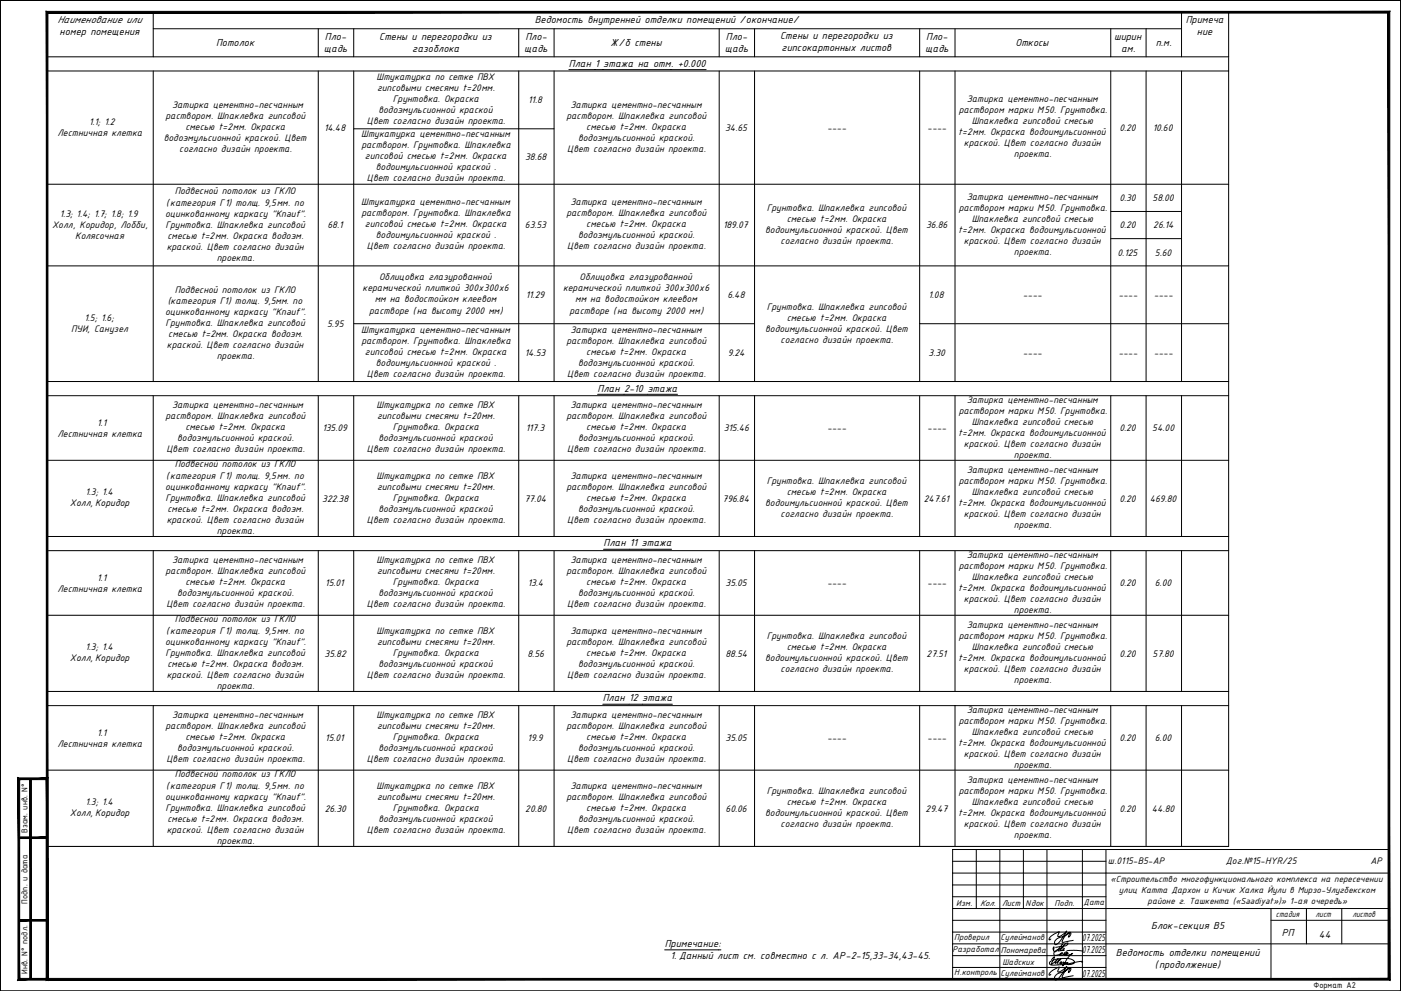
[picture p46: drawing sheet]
<svg xmlns="http://www.w3.org/2000/svg" width="594mm" height="420mm" viewBox="0 0 594 420" stroke-linecap="round" stroke-linejoin="round" font-family="sans-serif">
<defs><g id="words">
<g font-size="4.7">
<text x="24.3" y="9.7">Наименование или</text>
<text x="226.7" y="9.7">Ведомость внутренней отделки помещений /окончание/</text>
<text x="502.8" y="9.7">Примеча</text>
<text x="25.3" y="14.7">номер помещения</text>
<text x="137.8" y="16.9">Пло-</text>
<text x="160.8" y="17.1">Стены и перегородки из</text>
<text x="222.8" y="16.9">Пло-</text>
<text x="307.8" y="16.9">Пло-</text>
<text x="330.8" y="16.7">Стены и перегородки из</text>
<text x="392.8" y="16.9">Пло-</text>
<text x="472.4" y="17.1">ширин</text>
<text x="507.5" y="14.7">ние</text>
<text x="91.6" y="19.6">Потолок</text>
<text x="137.3" y="21.9">щадь</text>
<text x="174.8" y="22.1">газоблока</text>
<text x="222.3" y="21.9">щадь</text>
<text x="258.8" y="19.6">Ж/б стены</text>
<text x="307.3" y="21.9">щадь</text>
<text x="331.4" y="21.7">гипсокартонных листов</text>
<text x="392.3" y="21.9">щадь</text>
<text x="430.6" y="19.6">Откосы</text>
<text x="475.4" y="22.1">ам.</text>
<text x="490.1" y="19.6">п.м.</text>
<text x="241.2" y="28.3">План 1 этажа на отм. +0.000</text>
<text x="253.4" y="166">План 2-10 этажа</text>
<text x="255.9" y="231.6">План 11 этажа</text>
<text x="255.6" y="297.3">План 12 этажа</text>
<text x="488.1" y="394">Блок-секция B5</text>
<text x="281.9" y="401.5">Примечание:</text>
<text x="458.9" y="399.1">07.2025</text>
<text x="543.6" y="396.7">РП</text>
<text x="559.3" y="397.6">44</text>
<text x="284.3" y="406.5">1. Данный лист см. совместно с л. АР-2-15,33-34,43-45.</text>
<text x="458.9" y="404.1">07.2025</text>
<text x="473.2" y="405.3">Ведомость отделки помещений</text>
<text x="489.7" y="410.6">(продолжение)</text>
<text x="458.9" y="414.1">07.2025</text>
</g>
<g font-size="4.3">
<text x="159.7" y="34">Штукатурка по сетке ПВХ</text>
<text x="159.9" y="38.7">гипсовыми смесями t=20мм.</text>
<text x="72.9" y="45.7">Затирка цементно-песчанным</text>
<text x="166.6" y="43.3">Грунтовка. Окраска</text>
<text x="224" y="43.7">11.8</text>
<text x="241.9" y="45.7">Затирка цементно-песчанным</text>
<text x="409.9" y="43.4">Затирка цементно-песчанным</text>
<text x="37.8" y="53.2">1.1; 1.2</text>
<text x="70.1" y="50.4">раствором. Шпаклевка гипсовой</text>
<text x="155.6" y="52.7">Цвет согласно дизайн проекта.</text>
<text x="160.4" y="48">водоэмульсионной краской</text>
<text x="240.2" y="50.4">раствором. Шпаклевка гипсовой</text>
<text x="406.5" y="48.1">раствором марки М50. Грунтовка.</text>
<text x="412" y="52.7">Шпаклевка гипсовой смесью</text>
<text x="24.4" y="57.8">Лестничная клетка</text>
<text x="69.4" y="59.7">водоэмульсионной краской. Цвет</text>
<text x="78.6" y="55.1">смесью t=2мм. Окраска</text>
<text x="137.4" y="55.5">14.48</text>
<text x="153.2" y="58">Штукатурка цементно-песчанным</text>
<text x="245.1" y="59.7">водоэмульсионной краской.</text>
<text x="248.6" y="55.1">смесью t=2мм. Окраска</text>
<text x="307.5" y="55.5">34.65</text>
<text x="350.7" y="55.5">----</text>
<text x="393.2" y="55.5">----</text>
<text x="406.3" y="57.4">t=2мм. Окраска водоимульсионной</text>
<text x="474.6" y="55.5">0.20</text>
<text x="488.8" y="55.5">10.60</text>
<text x="76" y="64.4">согласно дизайн проекта.</text>
<text x="153.2" y="62.7">раствором. Грунтовка. Шпаклевка</text>
<text x="240.5" y="64.4">Цвет согласно дизайн проекта.</text>
<text x="408.7" y="62.1">краской. Цвет согласно дизайн</text>
<text x="154.8" y="67.3">гипсовой смесью t=2мм. Окраска</text>
<text x="222.7" y="67.7">38.68</text>
<text x="429.9" y="66.7">проекта.</text>
<text x="155.6" y="76.7">Цвет согласно дизайн проекта.</text>
<text x="159.3" y="72">водоимульсионной краской .</text>
<text x="74.1" y="82.3">Подвесной потолок из ГКЛО</text>
<text x="70.5" y="87.2">(категория Г1) толщ. 9,5мм. по</text>
<text x="153.2" y="87.1">Штукатурка цементно-песчанным</text>
<text x="241.9" y="87.1">Затирка цементно-песчанным</text>
<text x="325.1" y="89.4">Грунтовка. Шпаклевка гипсовой</text>
<text x="406.5" y="89.4">раствором марки М50. Грунтовка.</text>
<text x="409.9" y="84.8">Затирка цементно-песчанным</text>
<text x="474.6" y="85.3">0.30</text>
<text x="488.7" y="85.3">58.00</text>
<text x="25.4" y="92.2">1.3; 1.4; 1.7; 1.8; 1.9</text>
<text x="70" y="91.9">оцинкованному каркасу &quot;Knauf&quot;.</text>
<text x="153.2" y="91.7">раствором. Грунтовка. Шпаклевка</text>
<text x="240.2" y="91.7">раствором. Шпаклевка гипсовой</text>
<text x="333.6" y="94.1">смесью t=2мм. Окраска</text>
<text x="412" y="94.1">Шпаклевка гипсовой смесью</text>
<text x="22.1" y="96.8">Холл, Коридор, Лобби,</text>
<text x="31.9" y="101.5">Колясочная</text>
<text x="70.1" y="96.5">Грунтовка. Шпаклевка гипсовой</text>
<text x="71" y="101.2">смесью t=2мм. Окраска водоэм.</text>
<text x="138.9" y="96.8">68.1</text>
<text x="154.8" y="96.4">гипсовой смесью t=2мм. Окраска</text>
<text x="159.3" y="101">водоимульсионной краской .</text>
<text x="222.6" y="96.8">63.53</text>
<text x="245.1" y="101">водоэмульсионной краской.</text>
<text x="248.6" y="96.4">смесью t=2мм. Окраска</text>
<text x="306.6" y="96.8">189.07</text>
<text x="324.4" y="98.7">водоимульсионной краской. Цвет</text>
<text x="392.7" y="96.8">36.86</text>
<text x="406.3" y="98.7">t=2мм. Окраска водоимульсионной</text>
<text x="474.6" y="96.8">0.20</text>
<text x="489" y="96.8">26.14</text>
<text x="70.7" y="105.9">краской. Цвет согласно дизайн</text>
<text x="155.6" y="105.7">Цвет согласно дизайн проекта.</text>
<text x="240.5" y="105.7">Цвет согласно дизайн проекта.</text>
<text x="331" y="103.4">согласно дизайн проекта.</text>
<text x="408.7" y="103.4">краской. Цвет согласно дизайн</text>
<text x="91.9" y="110.5">проекта.</text>
<text x="429.9" y="108.1">проекта.</text>
<text x="473.9" y="108.4">0.125</text>
<text x="489.8" y="108.4">5.60</text>
<text x="160.8" y="118.8">Облицовка глазурованной</text>
<text x="245.8" y="118.8">Облицовка глазурованной</text>
<text x="74.1" y="124.1">Подвесной потолок из ГКЛО</text>
<text x="153.8" y="123.5">керамической плиткой 300х300х6</text>
<text x="238.8" y="123.5">керамической плиткой 300х300х6</text>
<text x="71.2" y="129">(категория Г1) толщ. 9,5мм. по</text>
<text x="158.9" y="128.2">мм на водостойком клеевом</text>
<text x="223" y="126.4">11.29</text>
<text x="243.9" y="128.2">мм на водостойком клеевом</text>
<text x="308.5" y="126.4">6.48</text>
<text x="325.1" y="131.2">Грунтовка. Шпаклевка гипсовой</text>
<text x="393.7" y="126.4">1.08</text>
<text x="433.7" y="126.4">----</text>
<text x="474.2" y="126.4">----</text>
<text x="489.2" y="126.4">----</text>
<text x="35.8" y="135.9">1.5; 1.6;</text>
<text x="70" y="133.7">оцинкованному каркасу &quot;Knauf&quot;.</text>
<text x="156.5" y="133.1">растворе (на высоту 2000 мм)</text>
<text x="241.5" y="133.1">растворе (на высоту 2000 мм)</text>
<text x="333.6" y="135.9">смесью t=2мм. Окраска</text>
<text x="30.2" y="140.6">ПУИ, Санузел</text>
<text x="70.1" y="138.4">Грунтовка. Шпаклевка гипсовой</text>
<text x="71.4" y="143">смесью t=2мм. Окраска водоэм.</text>
<text x="138.7" y="138.6">5.95</text>
<text x="153.2" y="141.2">Штукатурка цементно-песчанным</text>
<text x="241.9" y="141.2">Затирка цементно-песчанным</text>
<text x="324.4" y="140.6">водоимульсионной краской. Цвет</text>
<text x="70.8" y="147.7">краской. Цвет согласно дизайн</text>
<text x="153.2" y="145.8">раствором. Грунтовка. Шпаклевка</text>
<text x="240.2" y="145.8">раствором. Шпаклевка гипсовой</text>
<text x="331" y="145.2">согласно дизайн проекта.</text>
<text x="91.9" y="152.4">проекта.</text>
<text x="154.8" y="150.5">гипсовой смесью t=2мм. Окраска</text>
<text x="159.3" y="155.2">водоимульсионной краской .</text>
<text x="222.5" y="150.9">14.53</text>
<text x="245.1" y="155.2">водоэмульсионной краской.</text>
<text x="248.6" y="150.5">смесью t=2мм. Окраска</text>
<text x="308.6" y="150.9">9.24</text>
<text x="393.7" y="150.9">3.30</text>
<text x="433.7" y="150.9">----</text>
<text x="474.2" y="150.9">----</text>
<text x="489.2" y="150.9">----</text>
<text x="155.6" y="159.9">Цвет согласно дизайн проекта.</text>
<text x="240.5" y="159.9">Цвет согласно дизайн проекта.</text>
<text x="72.9" y="173.1">Затирка цементно-песчанным</text>
<text x="159.7" y="173.1">Штукатурка по сетке ПВХ</text>
<text x="241.9" y="173.1">Затирка цементно-песчанным</text>
<text x="409.9" y="170.8">Затирка цементно-песчанным</text>
<text x="70.1" y="177.8">раствором. Шпаклевка гипсовой</text>
<text x="159.9" y="177.8">гипсовыми смесями t=20мм.</text>
<text x="240.2" y="177.8">раствором. Шпаклевка гипсовой</text>
<text x="406.5" y="175.4">раствором марки М50. Грунтовка.</text>
<text x="24.4" y="185.2">Лестничная клетка</text>
<text x="41.2" y="180.5">1.1</text>
<text x="78.6" y="182.5">смесью t=2мм. Окраска</text>
<text x="136.7" y="182.9">135.09</text>
<text x="166.6" y="182.5">Грунтовка. Окраска</text>
<text x="223" y="182.8">117.3</text>
<text x="248.6" y="182.5">смесью t=2мм. Окраска</text>
<text x="306.9" y="182.9">315.46</text>
<text x="350.7" y="182.9">----</text>
<text x="393.2" y="182.9">----</text>
<text x="406.3" y="184.8">t=2мм. Окраска водоимульсионной</text>
<text x="412" y="180.1">Шпаклевка гипсовой смесью</text>
<text x="474.6" y="182.9">0.20</text>
<text x="488.6" y="182.9">54.00</text>
<text x="70.6" y="191.8">Цвет согласно дизайн проекта.</text>
<text x="75.1" y="187.1">водоэмульсионной краской.</text>
<text x="155.6" y="191.8">Цвет согласно дизайн проекта.</text>
<text x="160.4" y="187.1">водоэмульсионной краской</text>
<text x="240.5" y="191.8">Цвет согласно дизайн проекта.</text>
<text x="245.1" y="187.1">водоэмульсионной краской.</text>
<text x="408.7" y="189.4">краской. Цвет согласно дизайн</text>
<text x="429.9" y="194.1">проекта.</text>
<text x="70.5" y="203.1">(категория Г1) толщ. 9,5мм. по</text>
<text x="74.1" y="198.2">Подвесной потолок из ГКЛО</text>
<text x="159.7" y="202.9">Штукатурка по сетке ПВХ</text>
<text x="241.9" y="202.9">Затирка цементно-песчанным</text>
<text x="409.9" y="200.6">Затирка цементно-песчанным</text>
<text x="36.2" y="210">1.3; 1.4</text>
<text x="70" y="207.8">оцинкованному каркасу &quot;Knauf&quot;.</text>
<text x="159.9" y="207.6">гипсовыми смесями t=20мм.</text>
<text x="240.2" y="207.6">раствором. Шпаклевка гипсовой</text>
<text x="325.1" y="205.3">Грунтовка. Шпаклевка гипсовой</text>
<text x="333.6" y="210">смесью t=2мм. Окраска</text>
<text x="406.5" y="205.3">раствором марки М50. Грунтовка.</text>
<text x="412" y="210">Шпаклевка гипсовой смесью</text>
<text x="70.1" y="212.4">Грунтовка. Шпаклевка гипсовой</text>
<text x="136.7" y="212.7">322.38</text>
<text x="166.6" y="212.3">Грунтовка. Окраска</text>
<text x="222.4" y="212.7">77.04</text>
<text x="248.6" y="212.3">смесью t=2мм. Окраска</text>
<text x="306.4" y="212.7">796.84</text>
<text x="324.4" y="214.6">водоимульсионной краской. Цвет</text>
<text x="391.7" y="212.7">247.61</text>
<text x="406.3" y="214.6">t=2мм. Окраска водоимульсионной</text>
<text x="474.6" y="212.7">0.20</text>
<text x="487.5" y="212.7">469.80</text>
<text x="70.7" y="221.7">краской. Цвет согласно дизайн</text>
<text x="71" y="217.1">смесью t=2мм. Окраска водоэм.</text>
<text x="155.6" y="221.6">Цвет согласно дизайн проекта.</text>
<text x="160.4" y="217">водоэмульсионной краской</text>
<text x="240.5" y="221.6">Цвет согласно дизайн проекта.</text>
<text x="245.1" y="217">водоэмульсионной краской.</text>
<text x="331" y="219.3">согласно дизайн проекта.</text>
<text x="408.7" y="219.3">краской. Цвет согласно дизайн</text>
<text x="91.9" y="226.4">проекта.</text>
<text x="429.9" y="223.9">проекта.</text>
<text x="72.9" y="238.8">Затирка цементно-песчанным</text>
<text x="159.7" y="238.8">Штукатурка по сетке ПВХ</text>
<text x="241.9" y="238.8">Затирка цементно-песчанным</text>
<text x="409.9" y="236.5">Затирка цементно-песчанным</text>
<text x="70.1" y="243.5">раствором. Шпаклевка гипсовой</text>
<text x="159.9" y="243.5">гипсовыми смесями t=20мм.</text>
<text x="240.2" y="243.5">раствором. Шпаклевка гипсовой</text>
<text x="406.5" y="241.1">раствором марки М50. Грунтовка.</text>
<text x="412" y="245.8">Шпаклевка гипсовой смесью</text>
<text x="24.4" y="250.9">Лестничная клетка</text>
<text x="41.2" y="246.2">1.1</text>
<text x="78.6" y="248.1">смесью t=2мм. Окраска</text>
<text x="137.9" y="248.5">15.01</text>
<text x="166.6" y="248.1">Грунтовка. Окраска</text>
<text x="223.8" y="248.5">13.4</text>
<text x="248.6" y="248.1">смесью t=2мм. Окраска</text>
<text x="307.7" y="248.5">35.05</text>
<text x="350.7" y="248.5">----</text>
<text x="393.2" y="248.5">----</text>
<text x="406.3" y="250.5">t=2мм. Окраска водоимульсионной</text>
<text x="474.6" y="248.5">0.20</text>
<text x="489.7" y="248.5">6.00</text>
<text x="70.6" y="257.5">Цвет согласно дизайн проекта.</text>
<text x="75.1" y="252.8">водоэмульсионной краской.</text>
<text x="155.6" y="257.5">Цвет согласно дизайн проекта.</text>
<text x="160.4" y="252.8">водоэмульсионной краской</text>
<text x="240.5" y="257.5">Цвет согласно дизайн проекта.</text>
<text x="245.1" y="252.8">водоэмульсионной краской.</text>
<text x="408.7" y="255.1">краской. Цвет согласно дизайн</text>
<text x="74.1" y="263.8">Подвесной потолок из ГКЛО</text>
<text x="429.9" y="259.8">проекта.</text>
<text x="70.5" y="268.8">(категория Г1) толщ. 9,5мм. по</text>
<text x="159.7" y="268.6">Штукатурка по сетке ПВХ</text>
<text x="241.9" y="268.6">Затирка цементно-песчанным</text>
<text x="409.9" y="266.3">Затирка цементно-песчанным</text>
<text x="36.2" y="275.6">1.3; 1.4</text>
<text x="70" y="273.5">оцинкованному каркасу &quot;Knauf&quot;.</text>
<text x="159.9" y="273.3">гипсовыми смесями t=20мм.</text>
<text x="240.2" y="273.3">раствором. Шпаклевка гипсовой</text>
<text x="325.1" y="271">Грунтовка. Шпаклевка гипсовой</text>
<text x="333.6" y="275.6">смесью t=2мм. Окраска</text>
<text x="406.5" y="271">раствором марки М50. Грунтовка.</text>
<text x="412" y="275.6">Шпаклевка гипсовой смесью</text>
<text x="70.1" y="278.1">Грунтовка. Шпаклевка гипсовой</text>
<text x="137.7" y="278.4">35.82</text>
<text x="166.6" y="278">Грунтовка. Окраска</text>
<text x="223.7" y="278.4">8.56</text>
<text x="248.6" y="278">смесью t=2мм. Окраска</text>
<text x="307.6" y="278.4">88.54</text>
<text x="324.4" y="280.3">водоимульсионной краской. Цвет</text>
<text x="392.9" y="278.4">27.51</text>
<text x="406.3" y="280.3">t=2мм. Окраска водоимульсионной</text>
<text x="474.6" y="278.4">0.20</text>
<text x="488.7" y="278.4">57.80</text>
<text x="70.7" y="287.4">краской. Цвет согласно дизайн</text>
<text x="71" y="282.8">смесью t=2мм. Окраска водоэм.</text>
<text x="155.6" y="287.3">Цвет согласно дизайн проекта.</text>
<text x="160.4" y="282.7">водоэмульсионной краской</text>
<text x="240.5" y="287.3">Цвет согласно дизайн проекта.</text>
<text x="245.1" y="282.7">водоэмульсионной краской.</text>
<text x="331" y="285">согласно дизайн проекта.</text>
<text x="408.7" y="285">краской. Цвет согласно дизайн</text>
<text x="91.9" y="292.1">проекта.</text>
<text x="429.9" y="289.6">проекта.</text>
<text x="72.9" y="304.5">Затирка цементно-песчанным</text>
<text x="159.7" y="304.5">Штукатурка по сетке ПВХ</text>
<text x="241.9" y="304.5">Затирка цементно-песчанным</text>
<text x="409.9" y="302.2">Затирка цементно-песчанным</text>
<text x="41.2" y="311.9">1.1</text>
<text x="70.1" y="309.2">раствором. Шпаклевка гипсовой</text>
<text x="159.9" y="309.2">гипсовыми смесями t=20мм.</text>
<text x="240.2" y="309.2">раствором. Шпаклевка гипсовой</text>
<text x="406.5" y="306.8">раствором марки М50. Грунтовка.</text>
<text x="412" y="311.5">Шпаклевка гипсовой смесью</text>
<text x="24.4" y="316.6">Лестничная клетка</text>
<text x="78.6" y="313.8">смесью t=2мм. Окраска</text>
<text x="137.9" y="314.2">15.01</text>
<text x="166.6" y="313.8">Грунтовка. Окраска</text>
<text x="223.7" y="314.2">19.9</text>
<text x="248.6" y="313.8">смесью t=2мм. Окраска</text>
<text x="307.7" y="314.2">35.05</text>
<text x="350.7" y="314.2">----</text>
<text x="393.2" y="314.2">----</text>
<text x="406.3" y="316.1">t=2мм. Окраска водоимульсионной</text>
<text x="474.6" y="314.2">0.20</text>
<text x="489.7" y="314.2">6.00</text>
<text x="70.6" y="323.2">Цвет согласно дизайн проекта.</text>
<text x="75.1" y="318.5">водоэмульсионной краской.</text>
<text x="155.6" y="323.2">Цвет согласно дизайн проекта.</text>
<text x="160.4" y="318.5">водоэмульсионной краской</text>
<text x="240.5" y="323.2">Цвет согласно дизайн проекта.</text>
<text x="245.1" y="318.5">водоэмульсионной краской.</text>
<text x="408.7" y="320.8">краской. Цвет согласно дизайн</text>
<text x="74.1" y="329.5">Подвесной потолок из ГКЛО</text>
<text x="429.9" y="325.5">проекта.</text>
<text x="70.5" y="334.5">(категория Г1) толщ. 9,5мм. по</text>
<text x="159.7" y="334.3">Штукатурка по сетке ПВХ</text>
<text x="241.9" y="334.3">Затирка цементно-песчанным</text>
<text x="409.9" y="332">Затирка цементно-песчанным</text>
<text x="36.2" y="341.3">1.3; 1.4</text>
<text x="70" y="339.1">оцинкованному каркасу &quot;Knauf&quot;.</text>
<text x="159.9" y="339">гипсовыми смесями t=20мм.</text>
<text x="240.2" y="339">раствором. Шпаклевка гипсовой</text>
<text x="325.1" y="336.7">Грунтовка. Шпаклевка гипсовой</text>
<text x="333.6" y="341.3">смесью t=2мм. Окраска</text>
<text x="406.5" y="336.7">раствором марки М50. Грунтовка.</text>
<text x="412" y="341.3">Шпаклевка гипсовой смесью</text>
<text x="70.1" y="343.8">Грунтовка. Шпаклевка гипсовой</text>
<text x="137.7" y="344.1">26.30</text>
<text x="166.6" y="343.7">Грунтовка. Окраска</text>
<text x="222.7" y="344.1">20.80</text>
<text x="248.6" y="343.7">смесью t=2мм. Окраска</text>
<text x="307.7" y="344.1">60.06</text>
<text x="324.4" y="346">водоимульсионной краской. Цвет</text>
<text x="392.5" y="344.1">29.47</text>
<text x="406.3" y="346">t=2мм. Окраска водоимульсионной</text>
<text x="474.6" y="344.1">0.20</text>
<text x="488.4" y="344.1">44.80</text>
<text x="70.7" y="353.1">краской. Цвет согласно дизайн</text>
<text x="71" y="348.5">смесью t=2мм. Окраска водоэм.</text>
<text x="155.6" y="353">Цвет согласно дизайн проекта.</text>
<text x="160.4" y="348.3">водоэмульсионной краской</text>
<text x="240.5" y="353">Цвет согласно дизайн проекта.</text>
<text x="245.1" y="348.3">водоэмульсионной краской.</text>
<text x="331" y="350.7">согласно дизайн проекта.</text>
<text x="408.7" y="350.7">краской. Цвет согласно дизайн</text>
<text x="91.9" y="357.8">проекта.</text>
<text x="429.9" y="355.3">проекта.</text>
<text x="469.7" y="366.4">ш.0115-B5-АР</text>
<text x="519.8" y="366.4">Дог.№15-HYR/25</text>
<text x="581.1" y="366.4">АР</text>
</g>
<g font-size="4">
<text x="470.9" y="373.9">«Строительство многофункционального комплекса на пересечении</text>
<text x="474.4" y="378.7">улиц Катта Дархон и Кичик Халка Йули в Мирзо-Улугбекском</text>
<text x="486.6" y="383.3">районе г. Ташкента («Saadiyat»)» 1-ая очередь»</text>
<text x="541.1" y="388.7">стадия</text>
<text x="557.9" y="388.8">лист</text>
<text x="573.5" y="388.9">листов</text>
</g>
<g font-size="3.9">
<text x="29.7" y="214.6">Холл, Коридор</text>
<text x="29.7" y="280.3">Холл, Коридор</text>
<text x="29.7" y="346">Холл, Коридор</text>
<text x="11.7" y="353.1" transform="rotate(-90 11.7 353.1)">Взам. инв. N°</text>
<text x="11.7" y="383.1" transform="rotate(-90 11.7 383.1)">Подп. и дата</text>
<text x="405.5" y="383.9">Изм.</text>
<text x="415.6" y="383.9">Кол.</text>
<text x="424.9" y="383.9">Лист</text>
<text x="434.8" y="383.9">Nдок</text>
<text x="447.2" y="383.9">Подп.</text>
<text x="459.5" y="383.8">Дата</text>
<text x="404.6" y="398.6">Проверил</text>
<text x="424.3" y="398.7">Сулейманов</text>
<text x="403.9" y="403.6">Разработал</text>
<text x="424.4" y="403.9">Пономарева</text>
<text x="11.7" y="412.9" transform="rotate(-90 11.7 412.9)">Инв. N° подл.</text>
<text x="404.6" y="413.6">Н.контроль</text>
<text x="424.3" y="413.7">Сулейманов</text>
<text x="425.1" y="409.1">Шадских</text>
<text x="557" y="418.7">Формат А2</text>
</g>
</g></defs>
<circle cx="0" cy=".2" r=".19" fill="#000"/>
<path d="M0 .2v420h593.9v-420h-593.9v420h593.9v-420" fill="none" stroke="#000" stroke-width=".42"/>
<g fill="none" stroke="#000" stroke-width=".42">
<path d="M403.9 360.2h185v55h-185zM403.9 370.2h185M403.9 375.2h65.1M403.9 365.2h65.1M414 360.2v25M424 360.2v55M434 360.2v25M443.9 360.2v55M459 360.2v55M469 360.2v55M403.9 385.2h185M403.9 380.2h65.1"/>
<path d="M403.9 390.2h65.1M403.9 395.2h65.1M445.6 398.1l-.1 .1a.39 .39 0 0 1-.7 .1 .39 .39 0 0 1 .2-.6 8.8 8.8 0 0 1 4-2.6h.2l-.3 .8a.74 .74 0 0 0-.2 1.2l1.3-.4 2.3-2-2.9 4.5a2.2 2.2 0 0 1-1.9 1.3l-.2-.1a2.38 2.38 0 0 1 2.4-3 7.8 7.8 0 0 0 4-2.2l-.7 2.1 .6-.3a.97 .97 0 0 0 .1-1.7l-1 .4-1.1 1.2-1.2 2.5 4.7-.7M538.9 390.2h50M538.9 385.2v30M554 385.2v15M569 385.2v15M403.9 400.2h185M403.9 405.2h65.1M403.9 410.2h65.1M445.6 413.1l-.1 .1a.4 .4 0 0 1-.7 .1 .4 .4 0 0 1 .2-.6 8.8 8.8 0 0 1 4-2.7l.2 .1-.3 .6a.88 .88 0 0 0-.2 1.4l1.9-.8 1.7-1.6-1.2 2a8.8 8.8 0 0 1-3 3.7 .52 .52 0 0 1-.6 .1 .52 .52 0 0 1-.3-.5 2.68 2.68 0 0 1 2.5-2.6 8.3 8.3 0 0 0 4-2.2l-.7 2.1 .6-.3a.97 .97 0 0 0 .1-1.7l-1 .4-1.3 1.5a2.35 2.35 0 0 0-.9 2.3l4.6-.8"/>
</g>
<!-- layer: 1 -->
<path d="M447.6 401.7l3.3-.5a1.51 1.51 0 0 0 1.9-1.4 1.98 1.98 0 0 0-2 1.4l-.8 1a.42 .42 0 0 0-.2 .6 .42 .42 0 0 0 .7 0l.5-.2a.44 .44 0 0 0 .2-.7 .44 .44 0 0 0-.7 0l-1 .4a.7 .7 0 0 0-.7 .9l2.5-.2M449.8 402.1l-1.5 .6a1.46 1.46 0 0 0-1.1 2.3l1.9-.3 1.5-.7-.7 .2a.44 .44 0 0 0-.5 .3 .44 .44 0 0 0 .1 .5l1.2-.1 1.4-.7 .4-.3-.3-.3a.99 .99 0 0 0-1 1.2h.7l1-.6a.45 .45 0 0 0-.6-.1 .45 .45 0 0 0-.2 .5 .52 .52 0 0 0 .3 .6 .52 .52 0 0 0 .7-.2l1.7-.8-1.2 .9-1.6 2.2M450.6 400.5l.2-.3-1.9 2.1a1.71 1.71 0 0 1-1.8 1.1l-.6-1.1a.4 .4 0 0 1-.1-.5 .4 .4 0 0 1 .6-.1l-.2 1.4M452.4 403.1l2.9-.2 3.8 .3" fill="none" stroke="#000" stroke-width=".42"/>
<!-- layer: 0 -->
<g fill="none" stroke="#000" stroke-width=".42">
<path d="M20 5.2h501v353.7h-501zM65 12.2h436M65 5.2v18.9M135 12.2v11.9M150 12.2v11.9M220 12.2v11.9M234.9 12.2v11.9M305 12.2v11.9M320 12.2v11.9M390 12.2v11.9M405 12.2v11.9M471 12.2v11.9"/>
<path d="M486 12.2v11.9M501 5.2v18.9M20 24.1h501M20 30.1h501M65 30.1v131.7M135 30.1v131.7M150 30.1v131.7M220 30.1v131.7M234.9 30.1v131.7M241.2 29.5h58.2M305 30.1v131.7M320 30.1v131.7"/>
<path d="M390 30.1v131.7M405 30.1v131.7M471 30.1v131.7M486 30.1v131.7M501 30.1v131.7M150 54.6h84.9M20 78.1h501M471 89.7h30M20 112.7h501M471 101.2h30M150 137.2h170M390 137.2h131"/>
<path d="M20 161.8h501M20 167.8h501M65 167.8v59.7M135 167.8v59.7M150 167.8v59.7M220 167.8v59.7M234.9 167.8v59.7M253.4 167.2h33.9M305 167.8v59.7M320 167.8v59.7M390 167.8v59.7M405 167.8v59.7"/>
<path d="M471 167.8v59.7M486 167.8v59.7M501 167.8v59.7M20 195.2h501M20 227.5h501M20 233.5h501M65 233.5v59.7M135 233.5v59.7M150 233.5v59.7M220 233.5v59.7M234.9 233.5v59.7M255.9 232.9h28.9"/>
<path d="M305 233.5v59.7M320 233.5v59.7M390 233.5v59.7M405 233.5v59.7M471 233.5v59.7M486 233.5v59.7M501 233.5v59.7M20 260.9h501M20 293.2h501M20 299.2h501M65 299.2v59.7M135 299.2v59.7"/>
<path d="M150 299.2v59.7M220 299.2v59.7M234.9 299.2v59.7M255.6 298.6h29.5M305 299.2v59.7M320 299.2v59.7M390 299.2v59.7M405 299.2v59.7M471 299.2v59.7M486 299.2v59.7M501 299.2v59.7M20 326.5h501"/>
<path d="M281.9 402.7h23.8M445.9 406.9l1.2-1.3-1.4 3.4 2.9-2.4-.8 .8-.3 1 1.7-1.2 .7-.8-1 1-.4 .9 .2 .6M449.9 407.8l-.4 .3v.5l.6-.3-.1-.4a.37 .37 0 0 0-.3 .4 .37 .37 0 0 0 .5 .3M451 408.1l-.2-.2a.41 .41 0 0 0 0 .7 .41 .41 0 0 0 .6-.3l.5-.6-1.3 1.7 1.2-1 1-.2h-.3a.66 .66 0 0 0 .2 .8 .66 .66 0 0 0 .9-.1l1.7-.4 .3-.3-.1-.7a8.4 8.4 0 0 0-7.1-.9l-2.8 .9-.6 .7 .2 .7 1 .3 4.9-.3 7.3-1.3 .7 .2-.3 .3"/>
</g>
<g fill="#000" stroke="#000" stroke-width=".42">
<path d="M593.8 420.1l.2 .1z"/>
<path d="M8 355.5h12v-.7zM8 354.8h12l-12 .7z"/>
<path d="M8 390.5h12v-.7zM8 389.8h12l-12 .7z"/>
<path d="M8.3 414.8l-.7 .7 12-.7zM7.6 415.5l12-.7 .7 .7zM19.6 330.5v84.3l.7 .7zM20.3 329.8v85.7l-.7-85zM8.3 330.5h11.3l.7-.7zM7.6 329.8h12.7l-12 .7zM7.6 329.8l.7 85v-84.3zM7.6 329.8l.7 85-.7 .7z"/>
<path d="M12.6 330.2v85h.7zM12.6 330.2h.7v85z"/>
<path d="M20.3 414.8l-.7 .7 569-.7zM19.6 415.5l569-.7 .7 .7zM588.6 5.5v409.3l.7 .7zM588.6 5.5l.7-.7v410.7zM20.3 5.5h568.3l.7-.7zM19.6 4.8h569.7l-569 .7zM19.6 4.8l.7 410v-409.3zM19.6 4.8l.7 410-.7 .7z"/>
</g>
<use href="#words"/>
</svg>
